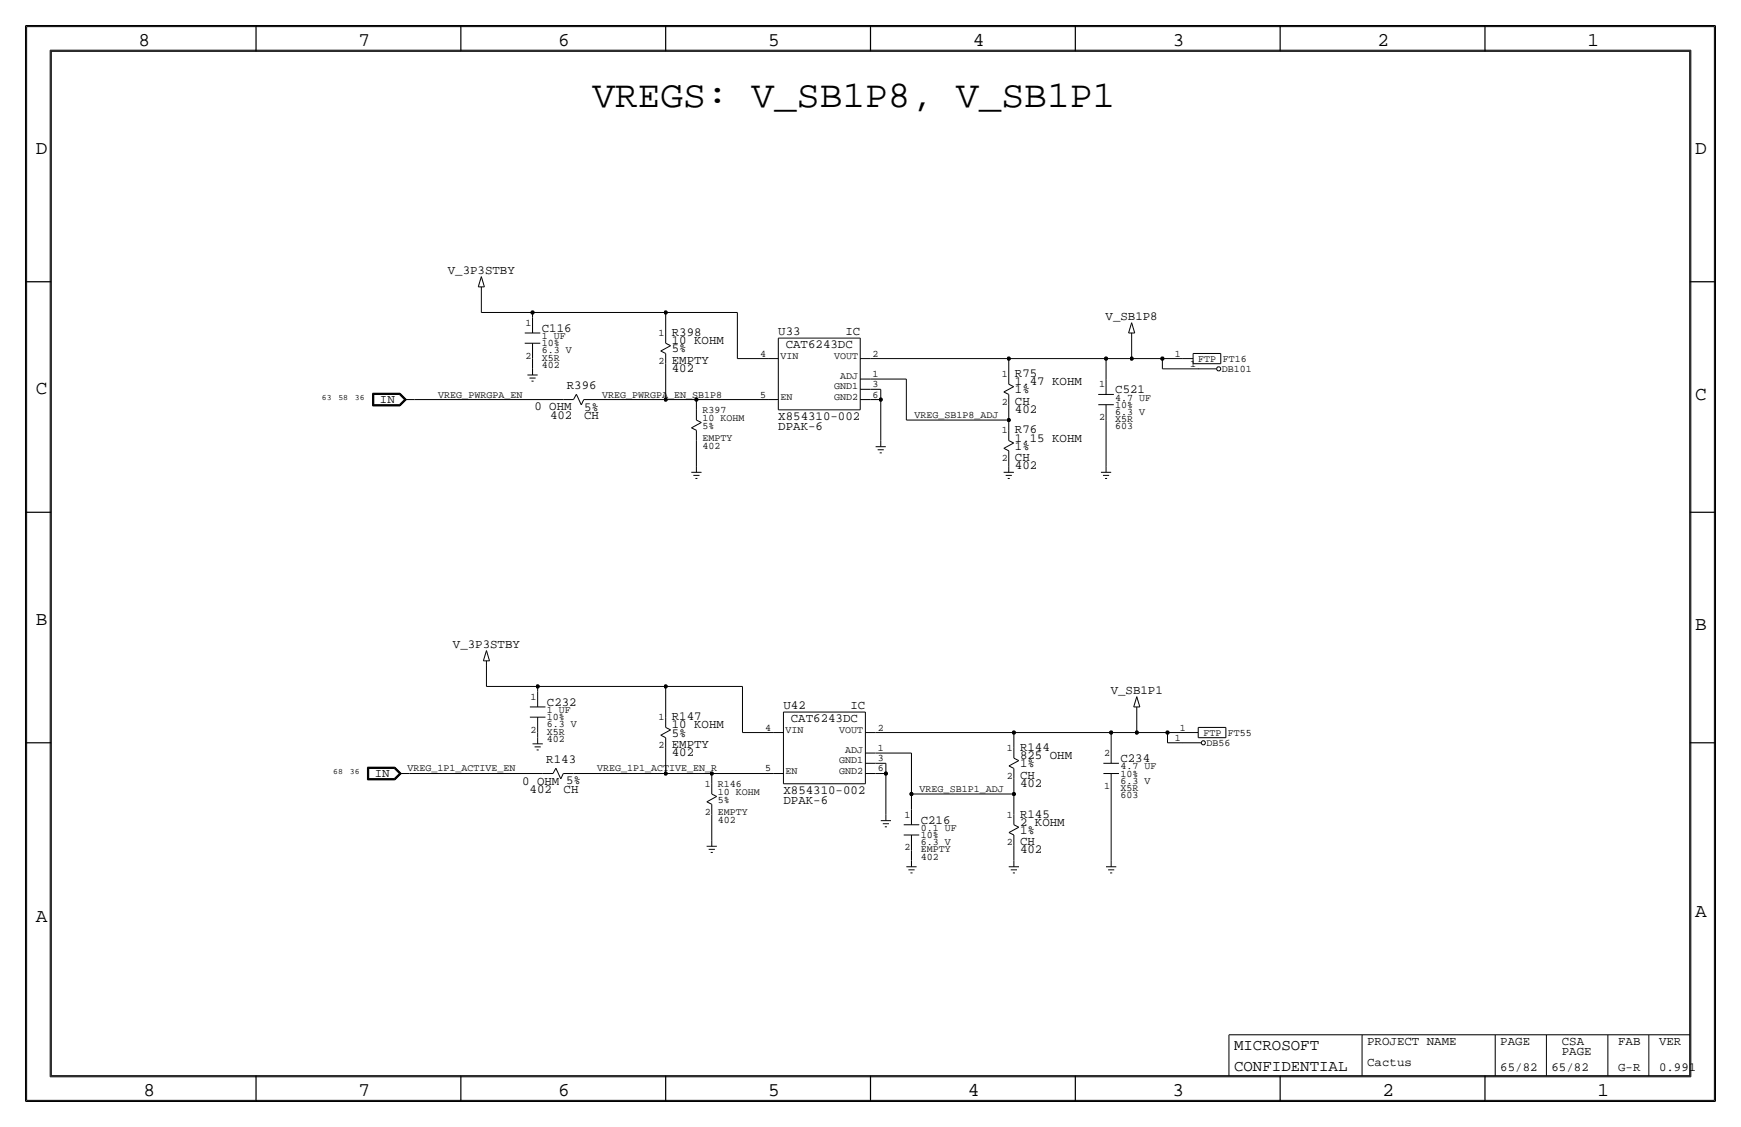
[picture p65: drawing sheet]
<svg xmlns="http://www.w3.org/2000/svg" width="432mm" height="279mm" viewBox="0 0 432 279" stroke-linecap="round" stroke-linejoin="round" font-family="sans-serif">
<defs><g id="words">
<text font-size="9.4" x="146.9" y="26.5">VREGS: V_SB1P8, V_SB1P1</text>
<g font-size="4.8">
<text x="34.3" y="11.4">8</text>
<text x="88.9" y="11.4">7</text>
<text x="138.5" y="11.4">6</text>
<text x="190.5" y="11.4">5</text>
<text x="241.3" y="11.4">4</text>
<text x="290.8" y="11.4">3</text>
<text x="341.6" y="11.4">2</text>
<text x="393.7" y="11.4">1</text>
<text x="8.9" y="38.1">D</text>
<text x="420.4" y="38.1">D</text>
<text x="8.9" y="97.8">C</text>
<text x="420.4" y="99.1">C</text>
<text x="8.9" y="154.9">B</text>
<text x="420.4" y="156.2">B</text>
<text x="420.4" y="227.3">A</text>
<text x="8.9" y="228.6">A</text>
<text x="35.6" y="271.8">8</text>
<text x="88.9" y="271.8">7</text>
<text x="138.4" y="271.8">6</text>
<text x="190.5" y="271.8">5</text>
<text x="240" y="271.8">4</text>
<text x="290.8" y="271.8">3</text>
<text x="342.9" y="271.8">2</text>
<text x="396.2" y="271.8">1</text>
</g>
<g font-size="3.9">
<text x="306.1" y="260.4">MICROSOFT</text>
<text x="306.1" y="265.4">CONFIDENTIAL</text>
</g>
<g font-size="3.1">
<text x="111.1" y="67.9">V_3P3STBY</text>
<text x="134.4" y="82.3">C116</text>
<text x="166.6" y="83.3">R398</text>
<text x="193" y="83.1">U33</text>
<text x="209.7" y="83.1">IC</text>
<text x="274.2" y="79.3">V_SB1P8</text>
<text x="166.6" y="87.4">5%</text>
<text x="166.6" y="85.3">10 KOHM</text>
<text x="194.9" y="86.4">CAT6243DC</text>
<text x="166.6" y="90.2">EMPTY</text>
<text x="166.6" y="92.2">402</text>
<text x="251.7" y="95.5">1.47 KOHM</text>
<text x="251.7" y="93.5">R75</text>
<text x="94.2" y="99.8">IN</text>
<text x="132.5" y="101.6">0 OHM</text>
<text x="140.6" y="96.5">R396</text>
<text x="144.9" y="101.9">5%</text>
<text x="251.7" y="97.5">1%</text>
<text x="251.7" y="100.3">CH</text>
<text x="276.6" y="97.5">C521</text>
<text x="136.4" y="103.9">402</text>
<text x="144.9" y="103.8">CH</text>
<text x="193" y="104.1">X854310-002</text>
<text x="193" y="106.7">DPAK-6</text>
<text x="251.7" y="102.4">402</text>
<text x="251.7" y="107.4">R76</text>
<text x="251.7" y="111.5">1%</text>
<text x="251.7" y="109.5">1.15 KOHM</text>
<text x="251.7" y="114.3">CH</text>
<text x="251.7" y="116.3">402</text>
<text x="112.3" y="160.6">V_3P3STBY</text>
<text x="275.5" y="172.1">V_SB1P1</text>
<text x="135.6" y="175">C232</text>
<text x="166.6" y="178.6">R147</text>
<text x="194.3" y="175.8">U42</text>
<text x="196.1" y="179.1">CAT6243DC</text>
<text x="210.9" y="175.8">IC</text>
<text x="166.6" y="180.6">10 KOHM</text>
<text x="166.6" y="182.6">5%</text>
<text x="166.6" y="185.4">EMPTY</text>
<text x="135.5" y="189.2">R143</text>
<text x="166.6" y="187.5">402</text>
<text x="253" y="188.2">825 OHM</text>
<text x="253" y="190.2">1%</text>
<text x="253" y="186.2">R144</text>
<text x="277.9" y="189">C234</text>
<text x="93" y="192.5">IN</text>
<text x="129.5" y="194.6">0 OHM 5%</text>
<text x="131.3" y="196.6">402</text>
<text x="139.8" y="196.5">CH</text>
<text x="194.3" y="196.9">X854310-002</text>
<text x="253" y="193">CH</text>
<text x="253" y="195.1">402</text>
<text x="194.3" y="199.4">DPAK-6</text>
<text x="253" y="202.7">R145</text>
<text x="228.3" y="204.2">C216</text>
<text x="253" y="209.5">CH</text>
<text x="253" y="204.7">2 KOHM</text>
<text x="253" y="206.8">1%</text>
<text x="253" y="211.6">402</text>
<text x="339.1" y="259.1">PROJECT NAME</text>
<text x="372.1" y="259.1">PAGE</text>
<text x="387.4" y="259.1">CSA</text>
<text x="387.4" y="261.6">PAGE</text>
<text x="401.3" y="259.1">FAB</text>
<text x="411.5" y="259.1">VER</text>
<text x="339.1" y="264.2">Cactus</text>
<text x="372.1" y="265.4">65/82</text>
<text x="384.8" y="265.4">65/82</text>
<text x="401.3" y="265.4">G-R</text>
<text x="411.5" y="265.4">0.991</text>
</g>
<g font-size="2.5">
<text x="130.3" y="80.8">1</text>
<text x="163.4" y="83.3">1</text>
<text x="130.3" y="88.9">2</text>
<text x="134.4" y="89.4">X5R</text>
<text x="134.4" y="85.9">10%</text>
<text x="134.4" y="84.1">1 UF</text>
<text x="134.4" y="87.6">6.3 V</text>
<text x="188.5" y="88.4">4</text>
<text x="193.5" y="88.9">VIN</text>
<text x="206.9" y="88.9">VOUT</text>
<text x="216.4" y="88.4">2</text>
<text x="291.4" y="88.4">1</text>
<text x="297.2" y="89.7">FTP</text>
<text x="303.3" y="89.7">FT16</text>
<text x="134.4" y="91.2">402</text>
<text x="163.4" y="90.2">2</text>
<text x="208.4" y="94">ADJ</text>
<text x="216.4" y="93.5">1</text>
<text x="248.4" y="93.5">1</text>
<text x="295.2" y="90.9">1</text>
<text x="303" y="92.2">DB101</text>
<text x="108.7" y="98.5">VREG_PWRGPA_EN</text>
<text x="149.4" y="98.5">VREG_PWRGPA_EN_SB1P8</text>
<text x="188.5" y="98.6">5</text>
<text x="193.5" y="99.1">EN</text>
<text x="206.9" y="99.1">GND2</text>
<text x="206.9" y="96.5">GND1</text>
<text x="216.4" y="98.6">6</text>
<text x="216.4" y="96">3</text>
<text x="248.4" y="100.3">2</text>
<text x="272.6" y="96">1</text>
<text x="276.6" y="101.1">10%</text>
<text x="276.6" y="99.3">4.7 UF</text>
<text x="174.2" y="106.4">5%</text>
<text x="174.2" y="104.4">10 KOHM</text>
<text x="174.2" y="102.4">R397</text>
<text x="226.8" y="103.6">VREG_SB1P8_ADJ</text>
<text x="248.4" y="107.4">1</text>
<text x="272.6" y="104.1">2</text>
<text x="276.6" y="104.6">X5R</text>
<text x="276.6" y="102.9">6.3 V</text>
<text x="276.6" y="106.4">603</text>
<text x="174.2" y="111.3">402</text>
<text x="174.2" y="109.2">EMPTY</text>
<text x="248.4" y="114.3">2</text>
<text x="131.6" y="173.5">1</text>
<text x="135.6" y="176.8">1 UF</text>
<text x="135.6" y="178.6">10%</text>
<text x="163.4" y="178.6">1</text>
<text x="131.6" y="181.6">2</text>
<text x="135.6" y="182.1">X5R</text>
<text x="135.6" y="183.9">402</text>
<text x="135.6" y="180.3">6.3 V</text>
<text x="163.4" y="185.4">2</text>
<text x="189.8" y="181.1">4</text>
<text x="194.8" y="181.6">VIN</text>
<text x="208.2" y="181.6">VOUT</text>
<text x="217.7" y="181.1">2</text>
<text x="291.4" y="183.6">1</text>
<text x="292.6" y="181.1">1</text>
<text x="298.4" y="182.4">FTP</text>
<text x="299.2" y="184.9">DB56</text>
<text x="304.5" y="182.4">FT55</text>
<text x="101.1" y="191.3">VREG_1P1_ACTIVE_EN</text>
<text x="148.1" y="191.3">VREG_1P1_ACTIVE_EN_R</text>
<text x="189.8" y="191.3">5</text>
<text x="194.8" y="191.8">EN</text>
<text x="208.2" y="191.8">GND2</text>
<text x="208.2" y="189.2">GND1</text>
<text x="209.7" y="186.7">ADJ</text>
<text x="217.7" y="191.3">6</text>
<text x="217.7" y="188.7">3</text>
<text x="217.7" y="186.2">1</text>
<text x="249.7" y="186.2">1</text>
<text x="273.8" y="187.5">2</text>
<text x="277.9" y="190.8">4.7 UF</text>
<text x="174.8" y="195.1">1</text>
<text x="178.1" y="197.1">10 KOHM</text>
<text x="178.1" y="195.1">R146</text>
<text x="228.1" y="196.3">VREG_SB1P1_ADJ</text>
<text x="249.7" y="193">2</text>
<text x="273.8" y="195.6">1</text>
<text x="277.9" y="196.1">X5R</text>
<text x="277.9" y="197.9">603</text>
<text x="277.9" y="194.3">6.3 V</text>
<text x="277.9" y="192.5">10%</text>
<text x="174.8" y="201.9">2</text>
<text x="178.1" y="204">402</text>
<text x="178.1" y="201.9">EMPTY</text>
<text x="178.1" y="199.1">5%</text>
<text x="224.3" y="202.7">1</text>
<text x="249.7" y="202.7">1</text>
<text x="228.3" y="209.5">6.3 V</text>
<text x="228.3" y="206">0.1 UF</text>
<text x="228.3" y="207.8">10%</text>
<text x="249.7" y="209.6">2</text>
<text x="224.3" y="210.8">2</text>
<text x="228.3" y="211.3">EMPTY</text>
<text x="228.3" y="213.1">402</text>
</g>
<g font-size="2">
<text x="79.8" y="99.1">63</text>
<text x="83.9" y="99.1">58</text>
<text x="88" y="99.1">36</text>
<text x="82.7" y="191.8">68</text>
<text x="86.8" y="191.8">36</text>
</g>
</g></defs>
<!-- layer: Nets -->
<g fill="none" stroke="#000" stroke-width=".25">
<path d="M119.4 77.5h12.7zM119.4 72.4v5.1zM132.1 77.5h33zM132.1 77.5v1.2zM165.1 77.5v5zM165.1 77.5h17.8zM182.9 77.5v11.4zM102.9 99.1h36.8zM132.1 88.9v2.5zM147.3 99.1h17.8zM165.1 99.1h7.6zM165.1 90.2v8.9z"/>
<path d="M172.7 99.1v2.5zM172.7 99.1h17.8zM182.9 88.9h7.6zM215.9 94h8.9zM215.9 99.1h2.5zM215.9 96.5h2.5zM215.9 88.9h34.3zM218.4 96.5v2.6zM218.4 99.1v10.1zM224.8 94v10.1zM250.2 88.9h24.1zM250.2 88.9v3.8z"/>
<path d="M274.3 88.9h6.4zM274.3 88.9v5.1zM280.7 88.9h7.6zM280.7 83.8v5.1zM288.3 91.4h8.9zM288.3 88.9v2.5zM288.3 88.9h5.1zM172.7 109.2v6.4zM224.8 104.1h25.4zM250.2 114.3v1.3zM250.2 100.3v3.8zM250.2 104.1v2.6z"/>
<path d="M274.3 104.1v11.5zM120.6 170.2h12.7zM120.6 165.1v5.1zM133.3 170.2h31.8zM133.3 170.2v1.2zM165.1 170.2h19zM165.1 170.2v7.6zM184.1 170.2v11.4zM281.9 176.5v5.1zM101.6 191.8h33zM133.3 181.6v1.3zM142.2 191.8h22.9z"/>
<path d="M165.1 191.8h11.4zM165.1 185.4v6.4zM176.5 191.8h15.3zM176.5 191.8v2.5zM184.1 181.6h7.7zM217.2 186.7h8.9zM217.2 191.8h2.5zM217.2 189.2h2.5zM217.2 181.6h34.3zM219.7 189.2v2.6zM219.7 191.8v10.1zM226.1 196.9h25.4z"/>
<path d="M226.1 186.7v10.2zM226.1 196.9v3.8zM251.5 181.6h24.1zM251.5 181.6v3.8zM251.5 193v3.9zM251.5 196.9v5zM275.6 195.6v17.8zM275.6 181.6h6.3zM275.6 181.6v3.8zM281.9 181.6h7.7zM289.6 181.6h5zM289.6 181.6v2.6z"/>
<path d="M289.6 184.1h3.8zM176.5 201.9v6.4zM226.1 210.8v2.6zM251.5 209.5v3.9z"/>
</g>
<g fill="#000" stroke="#000" stroke-width=".25">
<circle cx="132.1" cy="77.5" r=".41"/>
<circle cx="165.1" cy="77.5" r=".41"/>
<circle cx="165.1" cy="99.1" r=".41"/>
<circle cx="172.7" cy="99.1" r=".41"/>
<circle cx="218.4" cy="99.1" r=".41"/>
<circle cx="250.2" cy="88.9" r=".41"/>
<circle cx="274.3" cy="88.9" r=".41"/>
<circle cx="280.7" cy="88.9" r=".41"/>
<circle cx="288.3" cy="88.9" r=".41"/>
<circle cx="250.2" cy="104.1" r=".41"/>
<circle cx="133.3" cy="170.2" r=".41"/>
<circle cx="165.1" cy="170.2" r=".41"/>
<circle cx="165.1" cy="191.8" r=".41"/>
<circle cx="176.5" cy="191.8" r=".41"/>
<circle cx="219.7" cy="191.8" r=".41"/>
<circle cx="226.1" cy="196.9" r=".41"/>
<circle cx="251.5" cy="181.6" r=".41"/>
<circle cx="251.5" cy="196.9" r=".41"/>
<circle cx="275.6" cy="181.6" r=".41"/>
<circle cx="281.9" cy="181.6" r=".41"/>
<circle cx="289.6" cy="181.6" r=".41"/>
</g>
<!-- layer: Components -->
<g fill="none" stroke="#000" stroke-width=".25">
<path d="M118.6 71.1h1.5zM119.4 71.1v1.3zM119.4 68.6l.7 2.5zM119.4 68.6l-.8 2.5zM132.1 78.7v3.8zM92.4 97.5h6.8zM92.4 97.5v3.1zM92.5 97.6h6.7zM92.5 97.6v2.9zM92.6 97.7v2.7zM92.6 97.7h6.5zM92.7 97.8v2.5z"/>
<path d="M92.7 97.8h6.4zM99.1 97.8l1.2 1.3zM99.1 97.7l1.4 1.4zM99.2 97.6l1.4 1.5zM99.2 97.5l1.6 1.6zM100.3 99.1h2.6zM130.1 82.5h3.9zM130.1 85.1h3.9zM130.8 93h2.6zM131.3 93.7h1.5zM131.8 94.5h.5zM132.1 85.1v3.8z"/>
<path d="M132.1 91.4v1.6zM139.7 99.1h2.5zM143 97.7l-.8 1.4zM143 97.7l1.2 2.7zM144.8 99.1l-.6 1.3zM144.8 99.1h2.5zM163.9 87l2.4-1.3zM163.9 87l1.2 .6zM165.1 82.6v2.5zM165.1 87.6v2.6zM165.1 85.1l1.2 .6zM190.5 99.1h2.5z"/>
<path d="M190.5 88.9h2.5zM193 83.8h20.4zM193 83.8v17.8zM213.4 83.8v17.8zM213.4 99.1h2.5zM213.4 88.9h2.5zM213.4 94h2.5zM213.4 96.5h2.5zM249 97.2l2.4-1.3zM249 97.2l1.2 .6zM250.2 92.7v2.5zM250.2 97.8v2.5z"/>
<path d="M250.2 95.2l1.2 .7zM272.4 97.8h3.9zM274.3 94v3.8zM279.9 82.5h1.5zM280.7 82.5v1.3zM280.7 80l.7 2.5zM280.7 80l-.8 2.5zM293.4 88.9h2.5zM295.9 90.2h6.9zM295.9 87.6v2.6zM295.9 87.6h6.9zM297.1 91.4h4.6z"/>
<path d="M302.8 87.6v2.6zM92.4 100.6h6.8zM92.5 100.5h6.7zM92.6 100.4h6.5zM92.7 100.3h6.4zM99.1 100.3l1.2-1.2zM99.1 100.4l1.4-1.3zM99.2 100.5l1.4-1.4zM99.2 100.6l1.6-1.5zM171.4 117.1h2.6zM171.5 106.1l2.4-1.4zM171.5 106.1l1.2 .6z"/>
<path d="M172 117.9h1.5zM172.5 118.6h.5zM172.7 115.6v1.5zM172.7 101.6v2.5zM172.7 106.7v2.5zM172.7 104.1l1.2 .6zM193 101.6h20.4zM217.2 110.7h2.5zM217.7 111.5h1.5zM218.2 112.3h.5zM218.4 109.2v1.5zM248.9 117.1h2.6z"/>
<path d="M249 111.2l2.4-1.4zM249 111.2l1.2 .6zM249.4 117.9h1.6zM249.9 118.6h.5zM250.2 115.6v1.5zM250.2 106.7v2.5zM250.2 111.8v2.5zM250.2 109.2l1.2 .6zM272.4 100.3h3.9zM273 117.1h2.6zM273.6 117.9h1.5zM274.1 118.6h.5z"/>
<path d="M274.3 115.6v1.5zM274.3 100.3v3.8zM119.9 163.8h1.5zM120.6 161.3l-.7 2.5zM120.6 163.8v1.3zM120.6 161.3l.8 2.5zM131.4 175.3h3.9zM131.4 177.8h3.9zM133.3 171.5v3.8zM133.3 177.8v3.8zM165.1 177.8v2.5zM194.3 176.5h20.3z"/>
<path d="M194.3 176.5v17.8zM214.6 176.5v17.8zM281.2 175.3h1.5zM281.9 172.7l-.7 2.6zM281.9 175.3v1.2zM281.9 172.7l.8 2.6zM91.1 190.2v3.1zM91.1 193.3h6.8zM91.1 190.2h6.8zM91.2 190.3v2.9zM91.2 193.2h6.7zM91.2 190.3h6.7z"/>
<path d="M91.3 190.4h6.5zM91.3 190.4v2.7zM91.3 193.1h6.5zM91.4 190.5h6.4zM91.4 190.5v2.5zM91.4 193h6.4zM97.8 193l1.3-1.2zM97.8 190.5l1.3 1.3zM97.8 193.1l1.4-1.3zM97.8 190.4l1.4 1.4zM97.9 190.3l1.5 1.5zM97.9 193.2l1.5-1.4z"/>
<path d="M97.9 190.2l1.6 1.6zM97.9 193.3l1.6-1.5zM99.1 191.8h2.5zM132.1 184.4h2.5zM132.6 185.2h1.5zM133.1 185.9h.5zM133.3 182.9v1.5zM134.6 191.8h2.6zM137.9 190.4l1.2 2.7zM137.9 190.4l-.7 1.4zM139.7 191.8h2.5zM139.7 191.8l-.6 1.3z"/>
<path d="M163.9 182.3l2.4-1.4zM163.9 182.3l1.2 .6zM165.1 182.9v2.5zM165.1 180.3l1.2 .6zM175.3 198.8l2.4-1.3zM175.3 198.8l1.2 .6zM176.5 194.3v2.5zM176.5 199.4v2.5zM176.5 196.8l1.2 .7zM191.8 191.8h2.5zM191.8 181.6h2.5zM194.3 194.3h20.3z"/>
<path d="M214.6 191.8h2.6zM214.6 181.6h2.6zM214.6 186.7h2.6zM214.6 189.2h2.6zM250.2 189.9l2.5-1.3zM250.2 189.9l1.3 .6zM251.5 185.4v2.6zM251.5 190.5v2.5zM251.5 188l1.2 .6zM273.7 189.2h3.8zM273.7 191.8h3.8zM275.6 191.8v3.8z"/>
<path d="M275.6 185.4v3.8zM293.3 184.1h4.6zM294.6 181.6h2.6zM297.2 182.9h6.8zM297.2 180.3v2.6zM297.2 180.3h6.8zM304 180.3v2.6zM175.3 209.8h2.5zM175.8 210.6h1.5zM176.3 211.3h.5zM176.5 208.3v1.5zM218.4 203.5h2.6z"/>
<path d="M218.9 204.2h1.6zM219.5 205h.5zM219.7 201.9v1.6zM224.1 204.5h3.9zM224.1 207h3.9zM224.8 214.9h2.5zM225.3 215.6h1.5zM225.8 216.4h.5zM226.1 213.4v1.5zM226.1 200.7v3.8zM226.1 207v3.8zM250.2 214.9h2.5z"/>
<path d="M250.2 206.4l2.5-1.3zM250.2 206.4l1.3 .6zM250.7 215.6h1.5zM251.2 216.4h.5zM251.5 201.9v2.6zM251.5 207v2.5zM251.5 204.5l1.2 .6zM251.5 213.4v1.5zM274.3 214.9h2.6zM274.8 215.6h1.6zM275.3 216.4h.5zM275.6 213.4v1.5z"/>
<circle cx="302.3" cy="91.4" r=".51"/>
<circle cx="298.4" cy="184.2" r=".51"/>
</g>
<!-- layer: Page Border and Title Block -->
<g fill="none" stroke="#000" stroke-width=".3">
<path d="M6.3 6.4v266.7zM6.4 6.4h419zM12.7 12.7h406.4zM12.7 12.7v254zM63.5 6.4v6.3zM114.3 6.4v6.3zM165.1 6.4v6.3zM215.9 6.3v6.4zM266.7 6.4v6.3zM317.5 6.4v6.3zM368.3 6.4v6.3zM419.1 12.7v254z"/>
<path d="M425.4 6.4v266.7zM6.3 69.8h6.4zM419.1 69.8h6.3zM6.3 127h6.4zM419.1 127h6.3zM6.3 184.1h6.4zM419.1 184.1h6.3zM6.4 273h419zM12.7 266.7h406.4zM63.5 266.7v6.4zM114.3 266.7v6.4zM165.1 266.7v6.4z"/>
<path d="M215.9 266.7v6.4zM266.7 266.7v6.4zM317.5 266.7v6.4zM368.3 266.7v6.4z"/>
</g>
<g fill="none" stroke="#000" stroke-width=".25">
<path d="M6.6 6.6h418.6zM6.6 6.6v266.2zM12.4 12.4h407zM12.4 12.4v254.6zM419.4 12.4v254.6zM425.2 6.6v266.2zM304.8 256.5v10.2zM304.8 256.5h114.3zM337.8 256.5v10.2zM370.8 256.5v10.2zM383.5 256.5v10.2zM398.8 256.5v10.2z"/>
<path d="M408.9 256.5v10.2zM6.6 272.8h418.6zM12.4 267h407z"/>
</g>
<use href="#words"/>
</svg>
